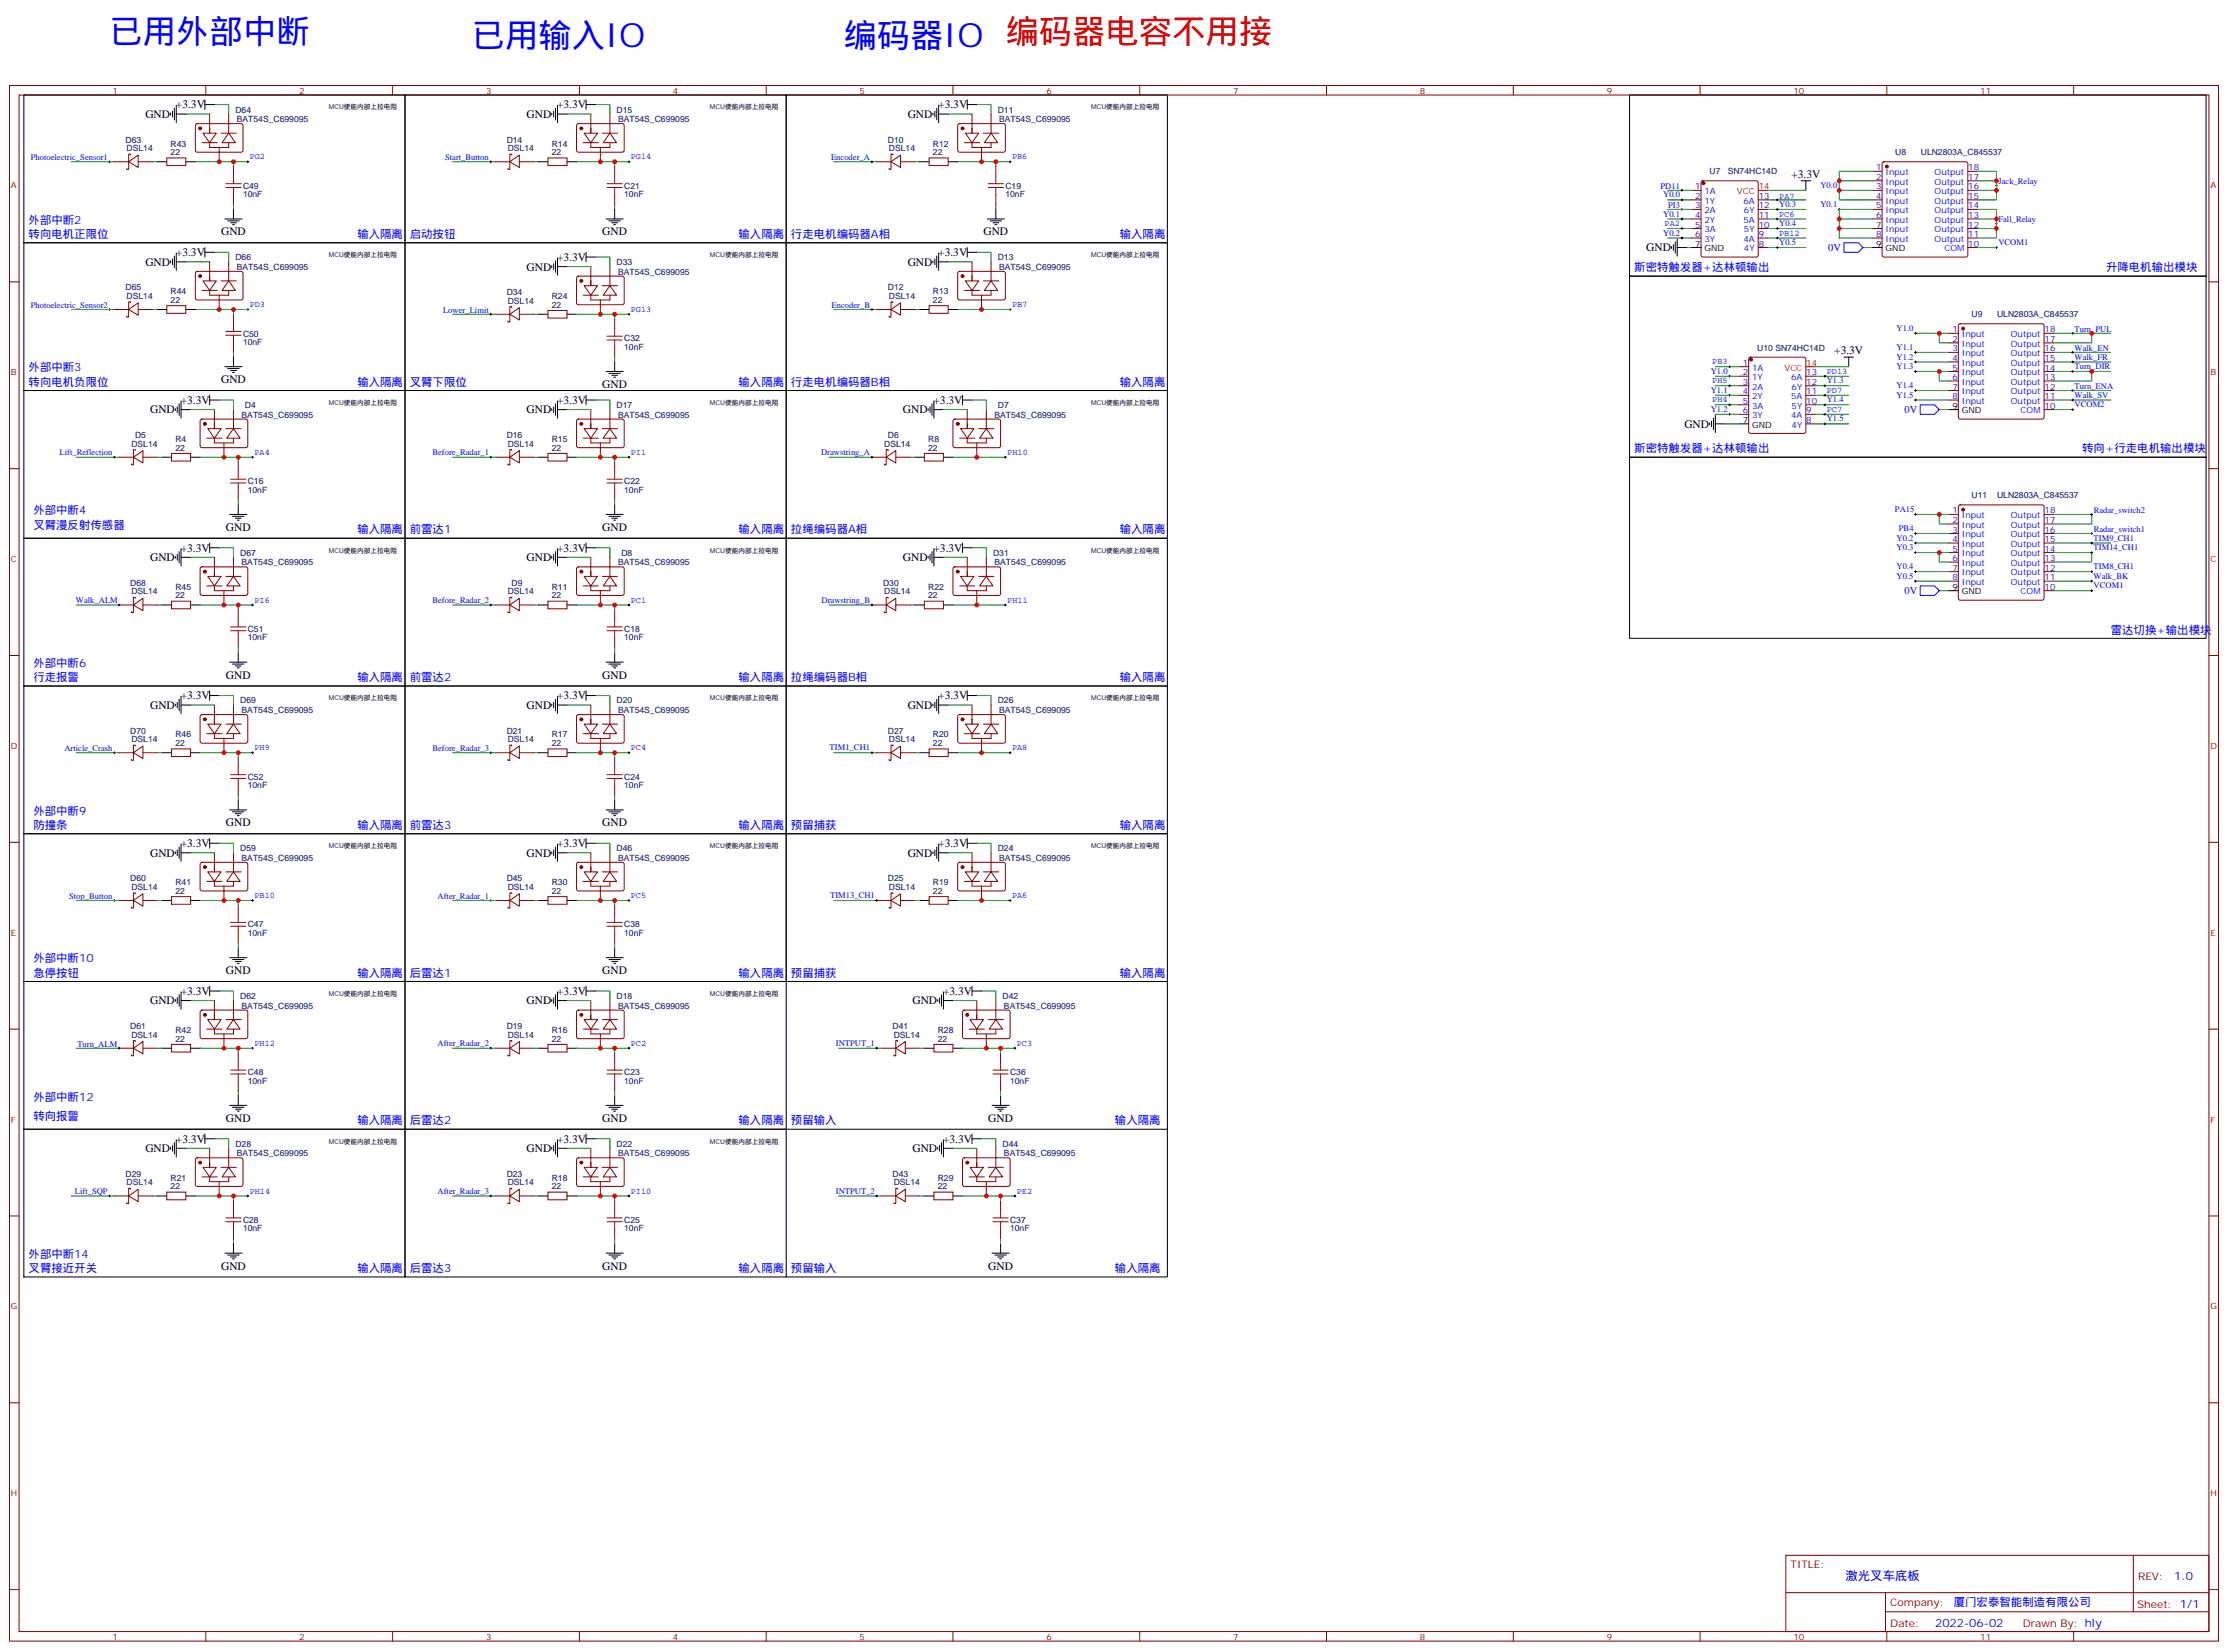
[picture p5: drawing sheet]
<svg xmlns="http://www.w3.org/2000/svg" width="825mm" height="611mm" viewBox="0 0 825 611" stroke-linecap="round" stroke-linejoin="round" font-family="sans-serif">
<defs><g id="words">
<g font-size="12.3" fill="#00f">
<text x="40.6" y="15.8">已用外部中断</text>
<text x="174.6" y="17.5">已用输入IO</text>
<text x="312.2" y="17.5">编码器IO 编码器电容不用接</text>
</g>
<text font-size="4.6" fill="#00f" x="683.2" y="584.7">激光叉车底板</text>
<g font-size="4.2">
<text x="65.1" y="40.1">+3.3V</text>
<text x="206.2" y="40.1">+3.3V</text>
<text x="347.4" y="40.1">+3.3V</text>
<text x="53.8" y="43.7">GND</text>
<text x="194.9" y="43.7">GND</text>
<text x="336" y="43.7">GND</text>
<text x="663.1" y="65.8">+3.3V</text>
<text x="81.9" y="87.1">GND</text>
<text x="223" y="87.1">GND</text>
<text x="364.1" y="87.1">GND</text>
<text x="65.1" y="94.8">+3.3V</text>
<text x="347.4" y="94.8">+3.3V</text>
<text x="609.4" y="93.1">GND</text>
<text x="53.8" y="98.4">GND</text>
<text x="194.9" y="100.1">GND</text>
<text x="206.2" y="96.6">+3.3V</text>
<text x="336" y="98.4">GND</text>
<text x="679" y="131.1">+3.3V</text>
<text x="81.9" y="141.8">GND</text>
<text x="223" y="143.6">GND</text>
<text x="66.9" y="149.5">+3.3V</text>
<text x="206.2" y="149.5">+3.3V</text>
<text x="345.6" y="149.5">+3.3V</text>
<text x="55.6" y="153">GND</text>
<text x="194.9" y="153">GND</text>
<text x="334.3" y="153">GND</text>
<text x="623.5" y="158.3">GND</text>
<text x="83.6" y="196.5">GND</text>
<text x="223" y="196.5">GND</text>
<text x="55.6" y="207.7">GND</text>
<text x="66.9" y="204.2">+3.3V</text>
<text x="194.9" y="207.7">GND</text>
<text x="206.2" y="204.2">+3.3V</text>
<text x="334.3" y="207.7">GND</text>
<text x="345.6" y="204.2">+3.3V</text>
<text x="83.6" y="251.2">GND</text>
<text x="223" y="251.2">GND</text>
<text x="55.6" y="262.4">GND</text>
<text x="66.9" y="258.8">+3.3V</text>
<text x="194.9" y="262.4">GND</text>
<text x="206.2" y="258.8">+3.3V</text>
<text x="336" y="262.4">GND</text>
<text x="347.4" y="258.8">+3.3V</text>
<text x="83.6" y="305.8">GND</text>
<text x="223" y="305.8">GND</text>
<text x="55.6" y="317.1">GND</text>
<text x="66.9" y="313.5">+3.3V</text>
<text x="194.9" y="317.1">GND</text>
<text x="206.2" y="313.5">+3.3V</text>
<text x="336" y="317.1">GND</text>
<text x="347.4" y="313.5">+3.3V</text>
<text x="83.6" y="360.5">GND</text>
<text x="223" y="360.5">GND</text>
<text x="55.6" y="371.8">GND</text>
<text x="66.9" y="368.2">+3.3V</text>
<text x="194.9" y="371.8">GND</text>
<text x="206.2" y="368.2">+3.3V</text>
<text x="337.8" y="371.8">GND</text>
<text x="349.1" y="368.2">+3.3V</text>
<text x="83.6" y="415.2">GND</text>
<text x="223" y="415.2">GND</text>
<text x="365.8" y="415.2">GND</text>
<text x="65.1" y="422.9">+3.3V</text>
<text x="206.2" y="422.9">+3.3V</text>
<text x="349.1" y="422.9">+3.3V</text>
<text x="53.8" y="426.4">GND</text>
<text x="194.9" y="426.4">GND</text>
<text x="337.8" y="426.4">GND</text>
<text x="81.9" y="469.9">GND</text>
<text x="223" y="469.9">GND</text>
<text x="365.8" y="469.9">GND</text>
</g>
<g font-size="4.2" fill="#00f">
<text x="10.6" y="82.8">外部中断2</text>
<text x="10.6" y="88.1">转向电机正限位</text>
<text x="132.3" y="88.1">输入隔离</text>
<text x="151.7" y="88.1">启动按钮</text>
<text x="273.4" y="88.1">输入隔离</text>
<text x="292.8" y="88.1">行走电机编码器A相</text>
<text x="414.5" y="88.1">输入隔离</text>
<text x="605" y="100.4">斯密特触发器+达林顿输出</text>
<text x="779.6" y="100.4">升降电机输出模块</text>
<text x="10.6" y="137.5">外部中断3</text>
<text x="10.6" y="142.8">转向电机负限位</text>
<text x="132.3" y="142.8">输入隔离</text>
<text x="151.7" y="142.8">叉臂下限位</text>
<text x="273.4" y="142.8">输入隔离</text>
<text x="292.8" y="142.8">行走电机编码器B相</text>
<text x="414.5" y="142.8">输入隔离</text>
<text x="605" y="167.5">斯密特触发器+达林顿输出</text>
<text x="770.8" y="167.5">转向+行走电机输出模块</text>
<text x="12.3" y="190.4">外部中断4</text>
<text x="12.3" y="195.7">叉臂漫反射传感器</text>
<text x="132.3" y="197.4">输入隔离</text>
<text x="151.7" y="197.4">前雷达1</text>
<text x="273.4" y="197.4">输入隔离</text>
<text x="292.8" y="197.4">拉绳编码器A相</text>
<text x="414.5" y="197.4">输入隔离</text>
<text x="781.4" y="234.5">雷达切换+输出模块</text>
<text x="12.3" y="246.8">外部中断6</text>
<text x="12.3" y="252.1">行走报警</text>
<text x="132.3" y="252.1">输入隔离</text>
<text x="151.7" y="252.1">前雷达2</text>
<text x="273.4" y="252.1">输入隔离</text>
<text x="292.8" y="252.1">拉绳编码器B相</text>
<text x="414.5" y="252.1">输入隔离</text>
<text x="12.3" y="301.5">外部中断9</text>
<text x="12.3" y="306.8">防撞条</text>
<text x="132.3" y="306.8">输入隔离</text>
<text x="151.7" y="306.8">前雷达3</text>
<text x="273.4" y="306.8">输入隔离</text>
<text x="292.8" y="306.8">预留捕获</text>
<text x="414.5" y="306.8">输入隔离</text>
<text x="12.3" y="356.2">外部中断10</text>
<text x="12.3" y="361.5">急停按钮</text>
<text x="132.3" y="361.5">输入隔离</text>
<text x="151.7" y="361.5">后雷达1</text>
<text x="273.4" y="361.5">输入隔离</text>
<text x="292.8" y="361.5">预留捕获</text>
<text x="414.5" y="361.5">输入隔离</text>
<text x="12.3" y="407.4">外部中断12</text>
<text x="12.3" y="414.4">转向报警</text>
<text x="132.3" y="416.2">输入隔离</text>
<text x="151.7" y="416.2">后雷达2</text>
<text x="273.4" y="416.2">输入隔离</text>
<text x="292.8" y="416.2">预留输入</text>
<text x="412.7" y="416.2">输入隔离</text>
<text x="10.6" y="465.6">外部中断14</text>
<text x="10.6" y="470.9">叉臂接近开关</text>
<text x="132.3" y="470.9">输入隔离</text>
<text x="151.7" y="470.9">后雷达3</text>
<text x="273.4" y="470.9">输入隔离</text>
<text x="292.8" y="470.9">预留输入</text>
<text x="412.7" y="470.9">输入隔离</text>
<text x="804.9" y="584.9">1.0</text>
<text x="723.3" y="594.5">厦门宏泰智能制造有限公司</text>
<text x="716.4" y="602.3">2022-06-02</text>
</g>
<g font-size="3.9" fill="#00f">
<text x="676.8" y="92.9">0V</text>
<text x="705" y="152.8">0V</text>
<text x="705" y="219.9">0V</text>
</g>
<g font-size="3.9" fill="#800">
<text x="662.9" y="580.2">TITLE:</text>
<text x="791.5" y="584.9">REV:</text>
<text x="699.8" y="594.4">Company:</text>
<text x="791.1" y="595">Sheet: 1/1</text>
<text x="699.8" y="602.1">Date:</text>
<text x="748.8" y="602.2">Drawn By: hly</text>
</g>
<g font-size="3.2" fill="#800">
<text x="41.6" y="34.6">1</text>
<text x="110.8" y="34.6">2</text>
<text x="179.9" y="34.6">3</text>
<text x="249.1" y="34.6">4</text>
<text x="318.2" y="34.6">5</text>
<text x="387.3" y="34.6">6</text>
<text x="456.5" y="34.6">7</text>
<text x="525.6" y="34.6">8</text>
<text x="594.8" y="34.6">9</text>
<text x="663.9" y="34.6">10</text>
<text x="733.1" y="34.6">11</text>
<text x="4.1" y="69.7">A</text>
<text x="818.3" y="69.7">A</text>
<text x="4.1" y="138.9">B</text>
<text x="818.3" y="138.9">B</text>
<text x="4.1" y="208">C</text>
<text x="818.3" y="208">C</text>
<text x="4.1" y="277.2">D</text>
<text x="818.3" y="277.2">D</text>
<text x="4.1" y="346.3">E</text>
<text x="818.3" y="346.3">E</text>
<text x="4.1" y="415.5">F</text>
<text x="818.3" y="415.5">F</text>
<text x="4.1" y="484.6">G</text>
<text x="818.3" y="484.6">G</text>
<text x="4.1" y="553.8">H</text>
<text x="818.3" y="553.8">H</text>
<text x="41.6" y="606.8">1</text>
<text x="110.8" y="606.8">2</text>
<text x="179.9" y="606.8">3</text>
<text x="249.1" y="606.8">4</text>
<text x="318.2" y="606.8">5</text>
<text x="387.3" y="606.8">6</text>
<text x="456.5" y="606.8">7</text>
<text x="525.6" y="606.8">8</text>
<text x="594.8" y="606.8">9</text>
<text x="663.9" y="606.8">10</text>
<text x="733.1" y="606.8">11</text>
</g>
<g font-size="3.2" fill="#000080">
<text x="87.2" y="41.6">D64</text>
<text x="228.3" y="41.6">D15</text>
<text x="369.4" y="41.6">D11</text>
<text x="87.7" y="45.2">BAT54S_C699095</text>
<text x="228.8" y="45.2">BAT54S_C699095</text>
<text x="369.9" y="45.2">BAT54S_C699095</text>
<text x="46.5" y="52.8">D63</text>
<text x="187.6" y="52.8">D14</text>
<text x="328.7" y="52.8">D10</text>
<text x="46.9" y="56">DSL14</text>
<text x="63.2" y="57.4">22</text>
<text x="63.2" y="54.2">R43</text>
<text x="188" y="56">DSL14</text>
<text x="204.3" y="57.4">22</text>
<text x="204.3" y="54.2">R14</text>
<text x="329.1" y="56">DSL14</text>
<text x="345.4" y="57.4">22</text>
<text x="345.4" y="54.2">R12</text>
<text x="701.6" y="57.5">U8</text>
<text x="711.1" y="57.4">ULN2803A_C845537</text>
<text x="632.9" y="64.6">U7</text>
<text x="639.6" y="64.6">SN74HC14D</text>
<text x="90" y="69.9">C49</text>
<text x="231.1" y="69.9">C21</text>
<text x="372.2" y="69.9">C19</text>
<text x="90" y="73">10nF</text>
<text x="231.1" y="73">10nF</text>
<text x="372.2" y="73">10nF</text>
<text x="87.2" y="96.3">D66</text>
<text x="87.7" y="99.9">BAT54S_C699095</text>
<text x="228.3" y="98.1">D33</text>
<text x="228.8" y="101.6">BAT54S_C699095</text>
<text x="369.4" y="96.3">D13</text>
<text x="369.9" y="99.9">BAT54S_C699095</text>
<text x="46.5" y="107.5">D65</text>
<text x="328.7" y="107.5">D12</text>
<text x="46.9" y="110.7">DSL14</text>
<text x="63.2" y="112.1">22</text>
<text x="63.2" y="108.9">R44</text>
<text x="187.6" y="109.2">D34</text>
<text x="188" y="112.4">DSL14</text>
<text x="204.3" y="113.8">22</text>
<text x="204.3" y="110.7">R24</text>
<text x="329.1" y="110.7">DSL14</text>
<text x="345.4" y="112.1">22</text>
<text x="345.4" y="108.9">R13</text>
<text x="729.9" y="117.5">U9</text>
<text x="739.3" y="117.4">ULN2803A_C845537</text>
<text x="90" y="124.5">C50</text>
<text x="90" y="127.7">10nF</text>
<text x="231.1" y="129.4">10nF</text>
<text x="231.1" y="126.3">C32</text>
<text x="650.5" y="129.8">U10 SN74HC14D</text>
<text x="89.4" y="154.5">BAT54S_C699095</text>
<text x="90.7" y="151">D4</text>
<text x="228.3" y="151">D17</text>
<text x="228.8" y="154.5">BAT54S_C699095</text>
<text x="368.1" y="154.5">BAT54S_C699095</text>
<text x="369.4" y="151">D7</text>
<text x="48.6" y="165.3">DSL14</text>
<text x="50" y="162.1">D5</text>
<text x="64.9" y="166.8">22</text>
<text x="64.9" y="163.6">R4</text>
<text x="187.6" y="162.1">D16</text>
<text x="188" y="165.3">DSL14</text>
<text x="204.3" y="166.8">22</text>
<text x="204.3" y="163.6">R15</text>
<text x="327.3" y="165.3">DSL14</text>
<text x="328.7" y="162.1">D6</text>
<text x="343.6" y="166.8">22</text>
<text x="343.6" y="163.6">R8</text>
<text x="91.7" y="179.2">C16</text>
<text x="231.1" y="179.2">C22</text>
<text x="91.7" y="182.3">10nF</text>
<text x="231.1" y="182.3">10nF</text>
<text x="729.9" y="184.5">U11</text>
<text x="739.3" y="184.4">ULN2803A_C845537</text>
<text x="88.9" y="205.7">D67</text>
<text x="89.4" y="209.2">BAT54S_C699095</text>
<text x="228.8" y="209.2">BAT54S_C699095</text>
<text x="230" y="205.7">D8</text>
<text x="367.6" y="205.7">D31</text>
<text x="368.1" y="209.2">BAT54S_C699095</text>
<text x="48.2" y="216.8">D68</text>
<text x="48.6" y="220">DSL14</text>
<text x="64.9" y="221.4">22</text>
<text x="64.9" y="218.3">R45</text>
<text x="188" y="220">DSL14</text>
<text x="189.3" y="216.8">D9</text>
<text x="204.3" y="221.4">22</text>
<text x="204.3" y="218.3">R11</text>
<text x="326.9" y="216.8">D30</text>
<text x="327.3" y="220">DSL14</text>
<text x="343.6" y="221.4">22</text>
<text x="343.6" y="218.3">R22</text>
<text x="91.7" y="233.9">C51</text>
<text x="231.1" y="233.9">C18</text>
<text x="91.7" y="237">10nF</text>
<text x="231.1" y="237">10nF</text>
<text x="88.9" y="260.4">D69</text>
<text x="89.4" y="263.9">BAT54S_C699095</text>
<text x="228.3" y="260.4">D20</text>
<text x="228.8" y="263.9">BAT54S_C699095</text>
<text x="369.4" y="260.4">D26</text>
<text x="369.9" y="263.9">BAT54S_C699095</text>
<text x="48.2" y="271.5">D70</text>
<text x="48.6" y="274.7">DSL14</text>
<text x="64.9" y="272.9">R46</text>
<text x="187.6" y="271.5">D21</text>
<text x="188" y="274.7">DSL14</text>
<text x="204.3" y="272.9">R17</text>
<text x="328.7" y="271.5">D27</text>
<text x="329.1" y="274.7">DSL14</text>
<text x="345.4" y="272.9">R20</text>
<text x="64.9" y="276.1">22</text>
<text x="204.3" y="276.1">22</text>
<text x="345.4" y="276.1">22</text>
<text x="91.7" y="291.7">10nF</text>
<text x="91.7" y="288.6">C52</text>
<text x="231.1" y="291.7">10nF</text>
<text x="231.1" y="288.6">C24</text>
<text x="88.9" y="315">D59</text>
<text x="228.3" y="315">D46</text>
<text x="369.4" y="315">D24</text>
<text x="89.4" y="318.6">BAT54S_C699095</text>
<text x="228.8" y="318.6">BAT54S_C699095</text>
<text x="369.9" y="318.6">BAT54S_C699095</text>
<text x="48.2" y="326.2">D60</text>
<text x="48.6" y="329.4">DSL14</text>
<text x="64.9" y="327.6">R41</text>
<text x="187.6" y="326.2">D45</text>
<text x="188" y="329.4">DSL14</text>
<text x="204.3" y="327.6">R30</text>
<text x="328.7" y="326.2">D25</text>
<text x="329.1" y="329.4">DSL14</text>
<text x="345.4" y="327.6">R19</text>
<text x="64.9" y="330.8">22</text>
<text x="204.3" y="330.8">22</text>
<text x="345.4" y="330.8">22</text>
<text x="91.7" y="346.4">10nF</text>
<text x="91.7" y="343.3">C47</text>
<text x="231.1" y="346.4">10nF</text>
<text x="231.1" y="343.3">C38</text>
<text x="88.9" y="369.7">D62</text>
<text x="228.3" y="369.7">D18</text>
<text x="371.1" y="369.7">D42</text>
<text x="89.4" y="373.3">BAT54S_C699095</text>
<text x="228.8" y="373.3">BAT54S_C699095</text>
<text x="371.7" y="373.3">BAT54S_C699095</text>
<text x="48.2" y="380.9">D61</text>
<text x="64.9" y="382.3">R42</text>
<text x="187.6" y="380.9">D19</text>
<text x="204.3" y="382.3">R16</text>
<text x="330.5" y="380.9">D41</text>
<text x="347.1" y="382.3">R28</text>
<text x="48.6" y="384.1">DSL14</text>
<text x="64.9" y="385.5">22</text>
<text x="188" y="384.1">DSL14</text>
<text x="204.3" y="385.5">22</text>
<text x="330.8" y="384.1">DSL14</text>
<text x="347.1" y="385.5">22</text>
<text x="91.7" y="401.1">10nF</text>
<text x="91.7" y="398">C48</text>
<text x="231.1" y="401.1">10nF</text>
<text x="231.1" y="398">C23</text>
<text x="373.9" y="401.1">10nF</text>
<text x="373.9" y="398">C36</text>
<text x="87.2" y="424.4">D28</text>
<text x="228.3" y="424.4">D22</text>
<text x="371.1" y="424.4">D44</text>
<text x="87.7" y="427.9">BAT54S_C699095</text>
<text x="228.8" y="427.9">BAT54S_C699095</text>
<text x="371.7" y="427.9">BAT54S_C699095</text>
<text x="46.5" y="435.5">D29</text>
<text x="63.2" y="437">R21</text>
<text x="187.6" y="435.5">D23</text>
<text x="204.3" y="437">R18</text>
<text x="330.5" y="435.5">D43</text>
<text x="347.1" y="437">R29</text>
<text x="46.9" y="438.7">DSL14</text>
<text x="63.2" y="440.2">22</text>
<text x="188" y="438.7">DSL14</text>
<text x="204.3" y="440.2">22</text>
<text x="330.8" y="438.7">DSL14</text>
<text x="347.1" y="440.2">22</text>
<text x="90" y="455.8">10nF</text>
<text x="90" y="452.6">C28</text>
<text x="231.1" y="455.8">10nF</text>
<text x="231.1" y="452.6">C25</text>
<text x="373.9" y="455.8">10nF</text>
<text x="373.9" y="452.6">C37</text>
</g>
<g font-size="3.2" fill="#00f">
<text x="11.4" y="59.2">Photoelectric_Sensor1</text>
<text x="92.4" y="59">PG2</text>
<text x="164.8" y="59.2">Start_Button</text>
<text x="233.5" y="59">PG14</text>
<text x="307.6" y="59.2">Encoder_A</text>
<text x="374.6" y="59">PB6</text>
<text x="694.5" y="63">1</text>
<text x="698" y="64.8">Input</text>
<text x="716.2" y="64.8">Output</text>
<text x="728.7" y="63">18</text>
<text x="614.7" y="69.8">PD11</text>
<text x="627.5" y="70.1">1</text>
<text x="631" y="71.9">1A</text>
<text x="673.9" y="69.6">Y0.0</text>
<text x="694.5" y="66.6">2</text>
<text x="694.5" y="70.1">3</text>
<text x="698" y="68.3">Input</text>
<text x="698" y="71.9">Input</text>
<text x="716.2" y="71.9">Output</text>
<text x="716.2" y="68.3">Output</text>
<text x="728.7" y="70.1">16</text>
<text x="728.7" y="66.6">17</text>
<text x="739.8" y="68">Jack_Relay</text>
<text x="615.7" y="73.1">Y0.0</text>
<text x="617.5" y="76.9">PI3</text>
<text x="627.5" y="73.6">2</text>
<text x="627.5" y="77.2">3</text>
<text x="631" y="75.4">1Y</text>
<text x="645.4" y="75.4">6A</text>
<text x="651.1" y="77.2">12</text>
<text x="651.1" y="73.6">13</text>
<text x="658.6" y="76.6">Y0.3</text>
<text x="658.7" y="73.8">PA7</text>
<text x="673.9" y="76.6">Y0.1</text>
<text x="694.5" y="73.6">4</text>
<text x="694.5" y="77.2">5</text>
<text x="698" y="75.4">Input</text>
<text x="716.2" y="75.4">Output</text>
<text x="728.7" y="77.2">14</text>
<text x="728.7" y="73.6">15</text>
<text x="615.7" y="80.2">Y0.1</text>
<text x="616.2" y="83.7">PA2</text>
<text x="627.5" y="80.7">4</text>
<text x="631" y="78.9">2A</text>
<text x="631" y="82.4">2Y</text>
<text x="645.4" y="82.4">5A</text>
<text x="645.6" y="78.9">6Y</text>
<text x="651.1" y="80.7">11</text>
<text x="658.6" y="83.7">Y0.4</text>
<text x="658.6" y="80.2">PC6</text>
<text x="694.5" y="80.7">6</text>
<text x="698" y="78.9">Input</text>
<text x="698" y="82.4">Input</text>
<text x="716.2" y="82.4">Output</text>
<text x="716.2" y="78.9">Output</text>
<text x="728.7" y="80.7">13</text>
<text x="739.8" y="82.2">Fall_Relay</text>
<text x="615.7" y="87.2">Y0.2</text>
<text x="627.5" y="84.2">5</text>
<text x="627.5" y="87.7">6</text>
<text x="631" y="86">3A</text>
<text x="631" y="89.5">3Y</text>
<text x="645.4" y="89.5">4A</text>
<text x="645.6" y="86">5Y</text>
<text x="651.1" y="87.7">9</text>
<text x="651.1" y="84.2">10</text>
<text x="658.6" y="87.2">PB12</text>
<text x="694.5" y="84.2">7</text>
<text x="694.5" y="87.7">8</text>
<text x="698" y="86">Input</text>
<text x="698" y="89.5">Input</text>
<text x="716.2" y="89.5">Output</text>
<text x="716.2" y="86">Output</text>
<text x="728.7" y="87.7">11</text>
<text x="728.7" y="84.2">12</text>
<text x="645.6" y="93">4Y</text>
<text x="651.1" y="91.3">8</text>
<text x="658.6" y="90.7">Y0.5</text>
<text x="719.8" y="93">COM</text>
<text x="728.7" y="91.3">10</text>
<text x="739.8" y="90.7">VCOM1</text>
<text x="11.4" y="113.9">Photoelectric_Sensor2</text>
<text x="92.4" y="113.7">PD3</text>
<text x="307.8" y="113.9">Encoder_B</text>
<text x="374.6" y="113.7">PB7</text>
<text x="164" y="115.7">Lower_Limit</text>
<text x="233.5" y="115.4">PG13</text>
<text x="702.1" y="122.5">Y1.0</text>
<text x="722.8" y="123">1</text>
<text x="726.3" y="124.8">Input</text>
<text x="744.4" y="124.8">Output</text>
<text x="756.9" y="123">18</text>
<text x="768" y="122.7">Turn_PUL</text>
<text x="702.1" y="129.5">Y1.1</text>
<text x="722.8" y="126.5">2</text>
<text x="722.8" y="130.1">3</text>
<text x="726.3" y="128.3">Input</text>
<text x="726.3" y="131.8">Input</text>
<text x="744.4" y="131.8">Output</text>
<text x="744.4" y="128.3">Output</text>
<text x="756.9" y="130.1">16</text>
<text x="756.9" y="126.5">17</text>
<text x="768" y="129.8">Walk_EN</text>
<text x="633.9" y="134.8">PB3</text>
<text x="645.2" y="135.4">1</text>
<text x="648.7" y="137.1">1A</text>
<text x="702.1" y="133.1">Y1.2</text>
<text x="702.1" y="136.6">Y1.3</text>
<text x="722.8" y="133.6">4</text>
<text x="722.8" y="137.1">5</text>
<text x="726.3" y="135.4">Input</text>
<text x="744.4" y="135.4">Output</text>
<text x="756.9" y="137.1">14</text>
<text x="756.9" y="133.6">15</text>
<text x="768" y="136.6">Turn_DIR</text>
<text x="768" y="133.3">Walk_FR</text>
<text x="633.3" y="138.4">Y1.0</text>
<text x="633.9" y="141.9">PH5</text>
<text x="645.2" y="138.9">2</text>
<text x="645.2" y="142.4">3</text>
<text x="648.7" y="140.7">1Y</text>
<text x="663" y="140.7">6A</text>
<text x="668.7" y="142.4">12</text>
<text x="668.7" y="138.9">13</text>
<text x="676.3" y="141.9">Y1.3</text>
<text x="676.3" y="138.4">PD13</text>
<text x="702.1" y="143.7">Y1.4</text>
<text x="722.8" y="140.7">6</text>
<text x="726.3" y="138.9">Input</text>
<text x="726.3" y="142.4">Input</text>
<text x="744.4" y="142.4">Output</text>
<text x="744.4" y="138.9">Output</text>
<text x="756.9" y="140.7">13</text>
<text x="768" y="143.9">Turn_ENA</text>
<text x="633.3" y="145.4">Y1.1</text>
<text x="633.9" y="148.9">PH4</text>
<text x="645.2" y="145.9">4</text>
<text x="645.2" y="149.5">5</text>
<text x="648.7" y="144.2">2A</text>
<text x="648.7" y="147.7">2Y</text>
<text x="663" y="147.7">5A</text>
<text x="663.2" y="144.2">6Y</text>
<text x="668.7" y="149.5">10</text>
<text x="668.7" y="145.9">11</text>
<text x="676.3" y="148.9">Y1.4</text>
<text x="676.3" y="145.4">PD7</text>
<text x="702.1" y="147.2">Y1.5</text>
<text x="722.8" y="144.2">7</text>
<text x="722.8" y="147.7">8</text>
<text x="726.3" y="145.9">Input</text>
<text x="726.3" y="149.5">Input</text>
<text x="744.4" y="149.5">Output</text>
<text x="744.4" y="145.9">Output</text>
<text x="756.9" y="147.7">11</text>
<text x="756.9" y="144.2">12</text>
<text x="768" y="147.4">Walk_SV</text>
<text x="633.3" y="152.5">Y1.2</text>
<text x="645.2" y="153">6</text>
<text x="648.7" y="151.2">3A</text>
<text x="648.7" y="154.8">3Y</text>
<text x="663" y="154.8">4A</text>
<text x="663.2" y="151.2">5Y</text>
<text x="668.7" y="153">9</text>
<text x="676.3" y="156">Y1.5</text>
<text x="676.3" y="152.5">PC7</text>
<text x="748" y="153">COM</text>
<text x="756.9" y="151.2">10</text>
<text x="768" y="150.7">VCOM2</text>
<text x="663.2" y="158.3">4Y</text>
<text x="668.7" y="156.5">8</text>
<text x="22.1" y="168.6">Lift_Reflection</text>
<text x="94.2" y="168.3">PA4</text>
<text x="160.1" y="168.6">Before_Radar_1</text>
<text x="233.5" y="168.3">PI1</text>
<text x="303.9" y="168.6">Drawstring_A</text>
<text x="372.9" y="168.3">PH10</text>
<text x="701.5" y="189.5">PA15</text>
<text x="722.8" y="190">1</text>
<text x="726.3" y="191.8">Input</text>
<text x="744.4" y="191.8">Output</text>
<text x="756.9" y="190">18</text>
<text x="775.1" y="189.7">Radar_switch2</text>
<text x="702.9" y="196.6">PB4</text>
<text x="722.8" y="193.6">2</text>
<text x="722.8" y="197.1">3</text>
<text x="726.3" y="195.3">Input</text>
<text x="744.4" y="195.3">Output</text>
<text x="756.9" y="197.1">16</text>
<text x="756.9" y="193.6">17</text>
<text x="775.1" y="196.8">Radar_switch1</text>
<text x="702.1" y="200.1">Y0.2</text>
<text x="702.1" y="203.6">Y0.3</text>
<text x="722.8" y="200.6">4</text>
<text x="726.3" y="198.9">Input</text>
<text x="726.3" y="202.4">Input</text>
<text x="744.4" y="202.4">Output</text>
<text x="744.4" y="198.9">Output</text>
<text x="756.9" y="200.6">15</text>
<text x="775.1" y="203.6">TIM14_CH1</text>
<text x="775.1" y="200.1">TIM9_CH1</text>
<text x="722.8" y="204.2">5</text>
<text x="722.8" y="207.7">6</text>
<text x="726.3" y="205.9">Input</text>
<text x="726.3" y="209.4">Input</text>
<text x="744.4" y="209.4">Output</text>
<text x="744.4" y="205.9">Output</text>
<text x="756.9" y="207.7">13</text>
<text x="756.9" y="204.2">14</text>
<text x="702.1" y="210.7">Y0.4</text>
<text x="702.1" y="214.2">Y0.5</text>
<text x="722.8" y="211.2">7</text>
<text x="722.8" y="214.7">8</text>
<text x="726.3" y="213">Input</text>
<text x="744.4" y="213">Output</text>
<text x="756.9" y="214.7">11</text>
<text x="756.9" y="211.2">12</text>
<text x="775.1" y="210.7">TIM8_CH1</text>
<text x="775.1" y="214.2">Walk_BK</text>
<text x="726.3" y="216.5">Input</text>
<text x="744.4" y="216.5">Output</text>
<text x="748" y="220">COM</text>
<text x="756.9" y="218.3">10</text>
<text x="775.1" y="217.7">VCOM1</text>
<text x="28.1" y="223.3">Walk_ALM</text>
<text x="94.2" y="223">PI6</text>
<text x="160.1" y="223.3">Before_Radar_2</text>
<text x="233.5" y="223">PC1</text>
<text x="304.1" y="223.3">Drawstring_B</text>
<text x="372.9" y="223">PH11</text>
<text x="23.9" y="277.9">Article_Crash</text>
<text x="94.2" y="277.7">PH9</text>
<text x="160.1" y="277.9">Before_Radar_3</text>
<text x="233.5" y="277.7">PC4</text>
<text x="307.1" y="277.7">TIM1_CH1</text>
<text x="374.6" y="277.7">PA8</text>
<text x="25.6" y="332.6">Stop_Button</text>
<text x="94.2" y="332.4">PB10</text>
<text x="162" y="332.6">After_Radar_1</text>
<text x="233.5" y="332.4">PC5</text>
<text x="307.3" y="332.4">TIM13_CH1</text>
<text x="374.6" y="332.4">PA6</text>
<text x="28.6" y="387.5">Turn_ALM</text>
<text x="94.2" y="387.1">PH12</text>
<text x="162" y="387.3">After_Radar_2</text>
<text x="233.5" y="387.1">PC2</text>
<text x="309.4" y="387.1">INTPUT_1</text>
<text x="376.4" y="387.1">PC3</text>
<text x="27.7" y="442">Lift_SQP</text>
<text x="92.4" y="441.7">PH14</text>
<text x="162" y="442">After_Radar_3</text>
<text x="233.5" y="441.7">PI10</text>
<text x="309.4" y="441.7">INTPUT_2</text>
<text x="376.4" y="441.7">PE2</text>
</g>
<g font-size="3.2" fill="#f00">
<text x="643" y="71.9">VCC</text>
<text x="651.1" y="70.1">14</text>
<text x="660.6" y="137.1">VCC</text>
<text x="668.7" y="135.4">14</text>
</g>
<g font-size="3.2">
<text x="627.5" y="91.3">7</text>
<text x="631" y="93">GND</text>
<text x="694.5" y="91.3">9</text>
<text x="698" y="93">GND</text>
<text x="722.8" y="151.2">9</text>
<text x="726.3" y="153">GND</text>
<text x="645.2" y="156.5">7</text>
<text x="648.7" y="158.3">GND</text>
<text x="722.8" y="218.3">9</text>
<text x="726.3" y="220">GND</text>
</g>
<g font-size="2.5">
<text x="121.7" y="40.5">MCU使能内部上拉电阻</text>
<text x="262.8" y="40.5">MCU使能内部上拉电阻</text>
<text x="403.9" y="40.5">MCU使能内部上拉电阻</text>
<text x="121.7" y="95.1">MCU使能内部上拉电阻</text>
<text x="262.8" y="95.1">MCU使能内部上拉电阻</text>
<text x="403.9" y="95.1">MCU使能内部上拉电阻</text>
<text x="121.7" y="149.8">MCU使能内部上拉电阻</text>
<text x="262.8" y="149.8">MCU使能内部上拉电阻</text>
<text x="403.9" y="149.8">MCU使能内部上拉电阻</text>
<text x="121.7" y="204.5">MCU使能内部上拉电阻</text>
<text x="262.8" y="204.5">MCU使能内部上拉电阻</text>
<text x="403.9" y="204.5">MCU使能内部上拉电阻</text>
<text x="121.7" y="259.2">MCU使能内部上拉电阻</text>
<text x="262.8" y="259.2">MCU使能内部上拉电阻</text>
<text x="403.9" y="259.2">MCU使能内部上拉电阻</text>
<text x="121.7" y="313.9">MCU使能内部上拉电阻</text>
<text x="262.8" y="313.9">MCU使能内部上拉电阻</text>
<text x="403.9" y="313.9">MCU使能内部上拉电阻</text>
<text x="121.7" y="368.5">MCU使能内部上拉电阻</text>
<text x="262.8" y="368.5">MCU使能内部上拉电阻</text>
<text x="121.7" y="423.2">MCU使能内部上拉电阻</text>
<text x="262.8" y="423.2">MCU使能内部上拉电阻</text>
</g>
</g></defs>
<g fill="none" stroke="#008700" stroke-width=".37">
<path d="M79.4 38.7h5.3v3.5M220.5 38.7h5.3v3.5M361.6 38.7h5.3v3.5M26.5 59.9h15.8M56.4 59.9h1.8M68.8 42.2h8.8M72.3 59.9h14.1v1.7M86.4 59.9h5.3M167.6 59.9h15.8M197.6 59.9h1.7M209.9 42.2h8.8M213.4 59.9h14.1v1.7"/>
<path d="M227.5 59.9h5.3M308.7 59.9h15.9M338.7 59.9h1.7M351 42.2h8.8M354.5 59.9h14.2v1.7M368.7 59.9h5.2M86.4 75.7v1.8M227.5 75.7v1.8M368.7 75.7v1.8M617.4 70.4h8.8M617.4 74h8.8M617.4 77.5h8.8"/>
<path d="M654.4 70.4h14.1M654.4 74h14.1M654.4 77.5h14.1M680.9 66.9v3.5M693.2 63.4h-12.3v3.5h12.3M693.2 70.4h-12.3v3.6h12.3M693.2 77.5h-12.3v3.5M732 77.5h7.1v3.5h-7.1M732 63.4h7.1v3.5h-7.1M732 70.4h7.1M739.1 66.9v7.1h-7.1M68.8 96.9h8.8"/>
<path d="M79.4 93.4h5.3v3.5M209.9 98.7h8.8M220.5 95.1h5.3v3.6M351 96.9h8.8M361.6 93.4h5.3v3.5M617.4 81h8.8M617.4 88.1h8.8M617.4 84.6h8.8M624.4 91.6h1.8M654.4 91.6h14.1M654.4 81h14.1M654.4 88.1h14.1"/>
<path d="M654.4 84.6h14.1M689.7 91.6h3.5M693.2 84.6h-12.3v3.5h12.3M693.2 81h-12.3v3.6M732 84.6h7.1v3.5h-7.1M732 91.6h7.1M739.1 81v3.6M26.5 114.5h15.8M56.4 114.5h1.8M72.3 114.5h14.1v1.8M86.4 114.5h5.3M167.6 116.3h15.8"/>
<path d="M197.6 116.3h1.7M213.4 116.3h14.1v1.8M227.5 116.3h5.3M308.7 114.5h15.9M338.7 114.5h1.7M354.5 114.5h19.4M86.4 130.4v1.8M227.5 132.2v1.7M635 139.2h8.8M635 135.7h8.8M672 139.2h12.4M672 135.7h12.4"/>
<path d="M709.1 123.4h12.3M709.1 137.5h12.3M709.1 133.9h12.3M709.1 130.4h12.3M717.9 123.4v3.5h3.5M717.9 137.5v3.5h3.5M760.2 130.4h21.2M760.2 133.9h21.2M760.2 123.4h21.2M760.2 137.5h21.2M774.3 123.4v3.5h-14.1M774.3 137.5v3.5h-14.1"/>
<path d="M70.6 151.6h8.8M81.1 148.1h5.3v3.5M209.9 151.6h8.8M220.5 148.1h5.3v3.5M349.2 151.6h8.9M359.8 148.1h5.3v3.5M635 149.8h8.8M635 142.8h8.8M635 153.4h8.8M635 146.3h8.8M638.5 156.9h5.3M672 156.9h12.4"/>
<path d="M672 149.8h12.4M672 142.8h12.4M672 153.4h12.4M672 146.3h12.4M709.1 144.5h12.3M709.1 148.1h12.3M717.9 151.6h3.5M760.2 148.1h21.2M760.2 144.5h21.2M760.2 151.6h7.1M28.2 169.2h15.9M58.2 169.2h1.8"/>
<path d="M74.1 169.2h14.1v1.8M88.2 169.2h5.3M167.6 169.2h15.8M197.6 169.2h1.7M213.4 169.2h14.1v1.8M227.5 169.2h5.3M306.9 169.2h15.9M336.9 169.2h1.8M352.8 169.2h19.4M88.2 185.1v1.8M227.5 185.1v1.8M709.1 190.4h12.3"/>
<path d="M709.1 197.4h12.3M717.9 190.4v3.5h3.5M760.2 190.4h14.1v3.5h-14.1M760.2 197.4h14.1M70.6 206.3h8.8M81.1 202.7h5.3v3.6M209.9 206.3h8.8M220.5 202.7h5.3v3.6M349.2 206.3h8.9M359.8 202.7h5.3v3.6M709.1 215.1h12.3M709.1 211.6h12.3"/>
<path d="M709.1 204.5h12.3M709.1 201h12.3M717.9 204.5v3.5h3.5M717.9 218.6h3.5M760.2 204.5h14.1v3.5h-14.1M760.2 215.1h14.1M760.2 211.6h14.1M760.2 218.6h14.1M760.2 201h21.2M28.2 223.9h15.9M58.2 223.9h1.8M74.1 223.9h14.1v1.8"/>
<path d="M88.2 239.8v1.7M88.2 223.9h5.3M167.6 223.9h15.8M197.6 223.9h1.7M213.4 223.9h14.1v1.8M227.5 223.9h5.3M227.5 239.8v1.7M306.9 223.9h15.9M336.9 223.9h1.8M352.8 223.9h19.4M81.1 257.4h5.3v3.5M220.5 257.4h5.3v3.5"/>
<path d="M361.6 257.4h5.3v3.5M28.2 278.6h15.9M58.2 278.6h1.8M70.6 260.9h8.8M74.1 278.6h14.1v1.8M88.2 278.6h5.3M167.6 278.6h15.8M197.6 278.6h1.7M209.9 260.9h8.8M213.4 278.6h14.1v1.8M227.5 278.6h5.3M308.7 278.6h15.9"/>
<path d="M338.7 278.6h1.7M351 260.9h8.8M354.5 278.6h19.4M88.2 294.5v1.7M227.5 294.5v1.7M70.6 315.6h8.8M81.1 312.1h5.3v3.5M209.9 315.6h8.8M220.5 312.1h5.3v3.5M351 315.6h8.8M361.6 312.1h5.3v3.5M28.2 333.3h15.9"/>
<path d="M58.2 333.3h1.8M74.1 333.3h14.1v1.7M88.2 333.3h5.3M167.6 333.3h15.8M197.6 333.3h1.7M213.4 333.3h14.1v1.7M227.5 333.3h5.3M308.7 333.3h15.9M338.7 333.3h1.7M354.5 333.3h19.4M88.2 349.1v1.8M227.5 349.1v1.8"/>
<path d="M70.6 370.3h8.8M81.1 366.8h5.3v3.5M209.9 370.3h8.8M220.5 366.8h5.3v3.5M352.8 370.3h8.8M363.4 366.8h5.3v3.5M28.2 387.9h15.9M58.2 387.9h1.8M74.1 387.9h14.1v1.8M88.2 387.9h5.3M167.6 387.9h15.8M197.6 387.9h1.7"/>
<path d="M213.4 387.9h14.1v1.8M227.5 387.9h5.3M310.4 387.9h15.9M340.4 387.9h1.8M356.3 387.9h14.1v1.8M370.4 387.9h5.3M88.2 403.8v1.8M227.5 403.8v1.8M370.4 403.8v1.8M68.8 425h8.8M79.4 421.5h5.3v3.5M209.9 425h8.8"/>
<path d="M220.5 421.5h5.3v3.5M352.8 425h8.8M363.4 421.5h5.3v3.5M26.5 442.6h15.8M56.4 442.6h1.8M72.3 442.6h14.1v1.8M86.4 458.5v1.8M86.4 442.6h5.3M167.6 442.6h15.8M197.6 442.6h1.7M213.4 442.6h14.1v1.8M227.5 442.6h5.3"/>
<path d="M227.5 458.5v1.8M310.4 442.6h15.9M340.4 442.6h1.8M356.3 442.6h14.1v1.8M370.4 442.6h5.3M370.4 458.5v1.8"/>
</g>
<g fill="none" stroke="#000" stroke-width=".37">
<path d="M8.8 35.2h141.1v54.7h-141.1zM65.3 39.1v6.3M75.8 38.7h3.6M75.8 36.9v3.6M149.9 35.2h141.1v54.7h-141.1zM206.4 39.1v6.3M217 38.7h3.5M217 36.9v3.6M291 35.2h141.2v54.7h-141.2zM347.5 39.1v6.3M358.1 38.7h3.5M358.1 36.9v3.6"/>
<path d="M603.2 35.2h213.5v67h-213.5zM40.2 59.9h.7M40.6 59.5v.7M58.2 59.9h3.5M63.1 41.9v.7M63.9 41.2v2.1M64.6 40.1v4.2M65.3 42.2h3.5M68.8 59.9h3.5M91.4 59.9h.7M91.7 59.5v.7M181.3 59.9h.7"/>
<path d="M181.7 59.5v.7M199.3 59.9h3.5M204.3 41.9v.7M205 41.2v2.1M205.7 40.1v4.2M206.4 42.2h3.5M209.9 59.9h3.5M232.5 59.9h.7M232.8 59.5v.7M322.4 59.9h.7M322.8 59.5v.7M340.4 59.9h3.6"/>
<path d="M345.4 41.9v.7M346.1 41.2v2.1M346.8 40.1v4.2M347.5 42.2h3.5M351 59.9h3.5M373.6 59.9h.7M373.9 59.5v.7M86.4 77.5v3.5M227.5 77.5v3.5M368.7 77.5v3.5M622.3 77.5h.7M622.3 74h.7"/>
<path d="M622.3 70.4h.7M622.7 70.1v.7M622.7 73.6v.7M622.7 77.2v.7M657.6 77.5h.7M657.6 74h.7M657.9 73.6v.7M657.9 77.2v.7M666.7 66.9h3.6M668.5 66.9v3.5M680.5 77.5h.7M680.5 70.4h.7"/>
<path d="M680.9 70.1v.7M680.9 77.2v.7M738.7 68.7h.7M739.1 68.3v.7M8.8 89.9h141.1v54.6h-141.1zM63.1 96.6v.7M63.9 95.8v2.2M64.6 94.8v4.2M65.3 96.9h3.5M65.3 93.7v6.4M75.8 93.4h3.6M75.8 91.6v3.5"/>
<path d="M83.3 81h6.3M84.3 81.7h4.2M85.4 82.4h2.1M86.1 83.1h.7M149.9 89.9h141.1v54.6h-141.1zM204.3 98.3v.7M205 97.6v2.1M205.7 96.6v4.2M206.4 95.5v6.3M206.4 98.7h3.5M217 93.4v3.5M217 95.1h3.5"/>
<path d="M224.4 81h6.3M225.4 81.7h4.3M226.5 82.4h2.1M227.2 83.1h.7M291 89.9h141.2v54.6h-141.2zM345.4 96.6v.7M346.1 95.8v2.2M346.8 94.8v4.2M347.5 93.7v6.4M347.5 96.9h3.5M358.1 91.6v3.5M358.1 93.4h3.5"/>
<path d="M365.5 81h6.3M366.5 81.7h4.3M367.6 82.4h2.1M368.3 83.1h.7M618.8 91.3v.7M619.5 90.6v2.1M620.2 89.5v4.2M620.9 91.6h3.5M620.9 88.4v6.4M622.3 81h.7M622.3 88.1h.7M622.3 84.6h.7"/>
<path d="M622.7 80.7v.7M622.7 84.2v.7M622.7 87.7v.7M626.2 91.6h3.5M657.6 81h.7M657.6 91.6h.7M657.6 88.1h.7M657.6 84.6h.7M657.9 80.7v.7M657.9 84.2v.7M657.9 87.7v.7M657.9 91.3v.7"/>
<path d="M693.2 91.6h3.5M738.7 82.8h.7M738.7 91.6h.7M739.1 82.4v.7M739.1 91.3v.7M40.2 114.5h.7M40.6 114.2v.7M58.2 114.5h3.5M68.8 114.5h3.5M91.4 114.5h.7M91.7 114.2v.7M181.3 116.3h.7"/>
<path d="M181.7 116v.7M199.3 116.3h3.5M209.9 116.3h3.5M232.5 116.3h.7M232.8 116v.7M322.4 114.5h.7M322.8 114.2v.7M340.4 114.5h3.6M351 114.5h3.5M373.6 114.5h.7M373.9 114.2v.7M603.2 102.2h213.5v67h-213.5z"/>
<path d="M83.3 135.7h6.3M84.3 136.4h4.2M85.4 137.1h2.1M86.1 137.8h.7M86.4 132.2v3.5M224.4 137.5h6.3M225.4 138.2h4.3M226.5 138.9h2.1M227.2 139.6h.7M227.5 133.9v3.6M639.9 135.7h.7M639.9 139.2h.7"/>
<path d="M640.3 135.4v.7M640.3 138.9v.7M675.2 139.2h.7M675.6 138.9v.7M682.6 132.2h3.6M684.4 132.2v3.5M708.7 123.4h.7M708.7 130.4h.7M708.7 133.9h.7M708.7 137.5h.7M709.1 123v.7M709.1 130.1v.7"/>
<path d="M709.1 133.6v.7M709.1 137.1v.7M766.9 123.4h.7M766.9 130.4h.7M766.9 133.9h.7M766.9 137.5h.7M767.3 123v.7M767.3 130.1v.7M767.3 133.6v.7M767.3 137.1v.7M8.8 144.5h141.1v54.7h-141.1zM64.9 151.2v.7"/>
<path d="M65.6 150.5v2.1M66.3 149.5v4.2M67 151.6h3.6M67 148.4v6.4M77.6 146.3v3.5M77.6 148.1h3.5M149.9 144.5h141.1v54.7h-141.1zM204.3 151.2v.7M205 150.5v2.1M205.7 149.5v4.2M206.4 151.6h3.5M206.4 148.4v6.4"/>
<path d="M217 148.1h3.5M217 146.3v3.5M291 144.5h141.2v54.7h-141.2zM343.6 151.2v.7M344.3 150.5v2.1M345 149.5v4.2M345.7 151.6h3.5M345.7 148.4v6.4M356.3 148.1h3.5M356.3 146.3v3.5M632.9 156.5v.7M633.6 155.8v2.1"/>
<path d="M634.3 154.8v4.2M635 156.9h3.5M635 153.7v6.4M639.9 142.8h.7M639.9 149.8h.7M639.9 153.4h.7M639.9 146.3h.7M640.3 142.4v.7M640.3 145.9v.7M640.3 149.5v.7M640.3 153v.7M643.8 156.9h3.5"/>
<path d="M675.2 142.8h.7M675.2 156.9h.7M675.2 149.8h.7M675.2 153.4h.7M675.2 146.3h.7M675.6 142.4v.7M675.6 145.9v.7M675.6 149.5v.7M675.6 153v.7M675.6 156.5v.7M708.7 144.5h.7M708.7 148.1h.7"/>
<path d="M709.1 144.2v.7M709.1 147.7v.7M721.4 151.6h3.6M766.9 151.6h.7M766.9 144.5h.7M766.9 148.1h.7M767.3 144.2v.7M767.3 147.7v.7M767.3 151.2v.7M42 169.2h.7M42.3 168.9v.7M60 169.2h3.5"/>
<path d="M70.6 169.2h3.5M93.1 169.2h.7M93.5 168.9v.7M181.3 169.2h.7M181.7 168.9v.7M199.3 169.2h3.5M209.9 169.2h3.5M232.5 169.2h.7M232.8 168.9v.7M322.4 169.2h.7M322.8 168.9v.7M338.7 169.2h3.5"/>
<path d="M349.2 169.2h3.6M371.8 169.2h.7M372.2 168.9v.7M603.2 169.2h213.5v67.1h-213.5zM8.8 199.2h141.1v54.7h-141.1zM85 190.4h6.4M86.1 191.1h4.2M87.1 191.8h2.2M87.8 192.5h.7M88.2 186.9v3.5M149.9 199.2h141.1v54.7h-141.1zM224.4 190.4h6.3"/>
<path d="M225.4 191.1h4.3M226.5 191.8h2.1M227.2 192.5h.7M227.5 186.9v3.5M291 199.2h141.2v54.7h-141.2zM708.7 190.4h.7M708.7 197.4h.7M709.1 190v.7M709.1 197.1v.7M774 190.4h.7M774 197.4h.7M774.3 190v.7"/>
<path d="M774.3 197.1v.7M64.9 205.9v.7M65.6 205.2v2.1M66.3 204.2v4.2M67 203.1v6.3M67 206.3h3.6M77.6 201v3.5M77.6 202.7h3.5M204.3 205.9v.7M205 205.2v2.1M205.7 204.2v4.2M206.4 206.3h3.5"/>
<path d="M206.4 203.1v6.3M217 202.7h3.5M217 201v3.5M343.6 205.9v.7M344.3 205.2v2.1M345 204.2v4.2M345.7 206.3h3.5M345.7 203.1v6.3M356.3 202.7h3.5M356.3 201v3.5M708.7 211.6h.7M708.7 215.1h.7"/>
<path d="M708.7 201h.7M708.7 204.5h.7M709.1 200.6v.7M709.1 204.2v.7M709.1 211.2v.7M709.1 214.7v.7M721.4 218.6h3.6M774 218.6h.7M774 211.6h.7M774 215.1h.7M774 201h.7M774 204.5h.7"/>
<path d="M774.3 200.6v.7M774.3 204.2v.7M774.3 211.2v.7M774.3 214.7v.7M774.3 218.3v.7M43.7 223.9h.7M44.1 223.6v.7M60 223.9h3.5M70.6 223.9h3.5M93.1 223.9h.7M93.5 223.6v.7M181.3 223.9h.7"/>
<path d="M181.7 223.6v.7M199.3 223.9h3.5M209.9 223.9h3.5M232.5 223.9h.7M232.8 223.6v.7M322.4 223.9h.7M322.8 223.6v.7M338.7 223.9h3.5M349.2 223.9h3.6M371.8 223.9h.7M372.2 223.6v.7M8.8 253.9h141.1v54.7h-141.1z"/>
<path d="M65.6 259.9v2.1M66.3 258.8v4.3M67 257.8v6.3M77.6 255.7v3.5M77.6 257.4h3.5M85 245.1h6.4M86.1 245.8h4.2M87.1 246.5h2.2M87.8 247.2h.7M88.2 241.5v3.6M149.9 253.9h141.1v54.7h-141.1zM205 259.9v2.1"/>
<path d="M205.7 258.8v4.3M206.4 257.8v6.3M217 257.4h3.5M217 255.7v3.5M224.4 245.1h6.3M225.4 245.8h4.3M226.5 246.5h2.1M227.2 247.2h.7M227.5 241.5v3.6M291 253.9h141.2v54.7h-141.2zM346.1 259.9v2.1M346.8 258.8v4.3"/>
<path d="M347.5 257.8v6.3M358.1 255.7v3.5M358.1 257.4h3.5M42 278.6h.7M42.3 278.2v.7M60 278.6h3.5M64.9 260.6v.7M67 260.9h3.6M70.6 278.6h3.5M93.1 278.6h.7M93.5 278.2v.7M181.3 278.6h.7"/>
<path d="M181.7 278.2v.7M199.3 278.6h3.5M204.3 260.6v.7M206.4 260.9h3.5M209.9 278.6h3.5M232.5 278.6h.7M232.8 278.2v.7M322.4 278.6h.7M322.8 278.2v.7M340.4 278.6h3.6M345.4 260.6v.7M347.5 260.9h3.5"/>
<path d="M351 278.6h3.5M373.6 278.6h.7M373.9 278.2v.7M85 299.8h6.4M88.2 296.2v3.6M224.4 299.8h6.3M227.5 296.2v3.6M8.8 308.6h141.1v54.7h-141.1zM64.9 315.3v.7M65.6 314.6v2.1M66.3 313.5v4.2M67 315.6h3.6"/>
<path d="M67 312.5v6.3M77.6 312.1h3.5M77.6 310.3v3.6M86.1 300.5h4.2M87.1 301.2h2.2M87.8 301.9h.7M149.9 308.6h141.1v54.7h-141.1zM204.3 315.3v.7M205 314.6v2.1M205.7 313.5v4.2M206.4 315.6h3.5M206.4 312.5v6.3"/>
<path d="M217 312.1h3.5M217 310.3v3.6M225.4 300.5h4.3M226.5 301.2h2.1M227.2 301.9h.7M291 308.6h141.2v54.7h-141.2zM345.4 315.3v.7M346.1 314.6v2.1M346.8 313.5v4.2M347.5 312.5v6.3M347.5 315.6h3.5M358.1 310.3v3.6"/>
<path d="M358.1 312.1h3.5M42 333.3h.7M42.3 332.9v.7M60 333.3h3.5M70.6 333.3h3.5M93.1 333.3h.7M93.5 332.9v.7M181.3 333.3h.7M181.7 332.9v.7M199.3 333.3h3.5M209.9 333.3h3.5M232.5 333.3h.7"/>
<path d="M232.8 332.9v.7M324.2 333.3h.7M324.6 332.9v.7M340.4 333.3h3.6M351 333.3h3.5M373.6 333.3h.7M373.9 332.9v.7M85 354.4h6.4M86.1 355.1h4.2M87.1 355.8h2.2M87.8 356.6h.7M88.2 350.9v3.5"/>
<path d="M224.4 354.4h6.3M225.4 355.1h4.3M226.5 355.8h2.1M227.2 356.6h.7M227.5 350.9v3.5M8.8 363.3h141.1v54.6h-141.1zM64.9 370v.7M65.6 369.3v2.1M66.3 368.2v4.2M67 367.1v6.4M67 370.3h3.6M77.6 365v3.5"/>
<path d="M77.6 366.8h3.5M149.9 363.3h141.1v54.6h-141.1zM204.3 370v.7M205 369.3v2.1M205.7 368.2v4.2M206.4 370.3h3.5M206.4 367.1v6.4M217 366.8h3.5M217 365v3.5M347.1 370v.7M347.8 369.3v2.1M348.5 368.2v4.2"/>
<path d="M349.2 370.3h3.6M349.2 367.1v6.4M359.8 366.8h3.6M359.8 365v3.5M432.2 363.3v54.6h-141.2M43.7 387.9h.7M44.1 387.6v.7M60 387.9h3.5M70.6 387.9h3.5M93.1 387.9h.7M93.5 387.6v.7M181.3 387.9h.7"/>
<path d="M181.7 387.6v.7M199.3 387.9h3.5M209.9 387.9h3.5M232.5 387.9h.7M232.8 387.6v.7M324.2 387.9h.7M324.6 387.6v.7M342.2 387.9h3.5M352.8 387.9h3.5M375.4 387.9h.7M375.7 387.6v.7M8.8 417.9h141.1v54.7h-141.1z"/>
<path d="M75.8 419.7v3.5M85 409.1h6.4M86.1 409.8h4.2M87.1 410.5h2.2M87.8 411.2h.7M88.2 405.6v3.5M149.9 417.9h141.1v54.7h-141.1zM217 419.7v3.5M224.4 409.1h6.3M225.4 409.8h4.3M226.5 410.5h2.1M227.2 411.2h.7"/>
<path d="M227.5 405.6v3.5M359.8 419.7v3.5M367.2 409.1h6.4M368.3 409.8h4.2M369.4 410.5h2.1M370.1 411.2h.7M370.4 405.6v3.5M432.2 417.9v54.7h-141.2M63.1 424.6v.7M63.9 423.9v2.1M64.6 422.9v4.2M65.3 421.8v6.4"/>
<path d="M65.3 425h3.5M75.8 421.5h3.6M204.3 424.6v.7M205 423.9v2.1M205.7 422.9v4.2M206.4 425h3.5M206.4 421.8v6.4M217 421.5h3.5M347.1 424.6v.7M347.8 423.9v2.1M348.5 422.9v4.2M349.2 425h3.6"/>
<path d="M349.2 421.8v6.4M359.8 421.5h3.6M40.2 442.6h.7M40.6 442.3v.7M58.2 442.6h3.5M68.8 442.6h3.5M91.4 442.6h.7M91.7 442.3v.7M181.3 442.6h.7M181.7 442.3v.7M199.3 442.6h3.5M209.9 442.6h3.5"/>
<path d="M232.5 442.6h.7M232.8 442.3v.7M324.2 442.6h.7M324.6 442.3v.7M342.2 442.6h3.5M352.8 442.6h3.5M375.4 442.6h.7M375.7 442.3v.7M83.3 463.8h6.3M84.3 464.5h4.2M85.4 465.2h2.1M86.1 465.9h.7"/>
<path d="M86.4 460.3v3.5M224.4 463.8h6.3M225.4 464.5h4.3M226.5 465.2h2.1M227.2 465.9h.7M227.5 460.3v3.5M367.2 463.8h6.4M368.3 464.5h4.2M369.4 465.2h2.1M370.1 465.9h.7M370.4 460.3v3.5"/>
</g>
<g fill="none" stroke="#870000" stroke-width=".37">
<path d="M3.5 31.6h817.8v575.8h-817.8zM7.1 35.2h810.6v568.6h-810.6zM76.2 31.6v3.6M145.3 31.6v3.6M214.5 31.6v3.6M283.6 31.6v3.6M352.8 31.6v3.6M421.9 31.6v3.6M491.1 31.6v3.6M560.2 31.6v3.6M629.4 31.6v3.6M698.5 31.6v3.6"/>
<path d="M767.6 31.6v3.6M42.3 59.9h5.3M47.6 59.9l3.6-2.5v4.6zM48.3 57.4v-.4h-.7v5.7h-.7v-.4M51.2 59.9h5.2M61.7 58.5h7.1v2.8h-7.1zM72.6 46l.4-.2h16.5l.5 .7-.1 9.4-.6 .4h-16.5l-.5-.7v-9.1zM75.1 49.3h5l-2.5 3.5zM77.6 42.2v7.1M77.6 52.8v1.8M81.1 56.3v3.6M84.7 49.3l2.4 3.5h-4.9z"/>
<path d="M84.7 42.2v7.1M84.7 52.8v1.8M183.4 59.9h5.3M188.7 59.9l3.6-2.5v4.6zM189.4 57.4v-.4h-.7v5.7h-.7v-.4M192.3 59.9h5.3M202.8 58.5h7.1v2.8h-7.1zM213.7 46l.4-.2h16.5l.5 .7-.1 9.4-.6 .4h-16.5l-.5-.7v-9.1zM216.3 49.3h4.9l-2.5 3.5zM218.7 42.2v7.1M218.7 52.8v1.8M222.2 56.3v3.6"/>
<path d="M225.8 49.3l2.4 3.5h-4.9zM225.8 42.2v7.1M225.8 52.8v1.8M324.6 59.9h5.2M329.8 59.9l3.6-2.5v4.6zM330.6 57.4v-.4h-.8v5.7h-.7v-.4M333.4 59.9h5.3M344 58.5h7v2.8h-7zM354.8 46l.4-.2h16.5l.5 .7-.1 9.4-.6 .4h-16.5l-.5-.7v-9.1zM357.4 49.3h4.9l-2.5 3.5zM359.8 42.2v7.1M359.8 52.8v1.8"/>
<path d="M363.4 56.3v3.6M366.9 49.3l2.5 3.5h-5zM366.9 42.2v7.1M366.9 52.8v1.8M86.4 61.6v3.6M86.4 72.2v3.5M227.5 61.6v3.6M227.5 72.2v3.5M368.7 61.6v3.6M368.7 72.2v3.5M626.2 70.4h3.5M626.2 74h3.5"/>
<path d="M626.2 77.5h3.5M629.9 67.1l.5-.2h19.8l.5 .2 .2 .5v26.8l-.3 .5-.4 .2h-19.8l-.5-.2-.2-.5v-26.8zM650.9 74h3.5M650.9 77.5h3.5M693.2 63.4h3.5M693.2 66.9h3.5M693.2 70.4h3.5M693.2 74h3.5M693.2 77.5h3.5M697 60.1l.4-.2h30.4l.5 .2 .2 .5v33.8l-.2 .5-.5 .2h-30.4l-.5-.2-.2-.5v-33.8zM728.5 63.4h3.5M728.5 66.9h3.5"/>
<path d="M728.5 70.4h3.5M728.5 74h3.5M728.5 77.5h3.5M77.6 96.9v7.1M84.7 96.9v7.1M218.7 98.7v7M225.8 98.7v7M359.8 96.9v7.1M366.9 96.9v7.1M626.2 81h3.5M626.2 84.6h3.5M626.2 88.1h3.5"/>
<path d="M650.9 81h3.5M650.9 84.6h3.5M650.9 88.1h3.5M650.9 91.6h3.5M693.2 81h3.5M693.2 84.6h3.5M693.2 88.1h3.5M728.5 81h3.5M728.5 84.6h3.5M728.5 88.1h3.5M728.5 91.6h3.5M3.5 104.3h3.6"/>
<path d="M42.3 114.5h5.3M47.6 114.5l3.6-2.4v4.6zM48.3 112.1v-.4h-.7v5.7h-.7v-.4M51.2 114.5h5.2M61.7 113.1h7.1v2.9h-7.1zM72.6 100.6l.4-.2 16.5 .1 .5 .6-.1 9.5-.6 .4h-16.5l-.5-.7v-9.2zM75.1 104h5l-2.5 3.5zM77.6 107.5v1.8M81.1 111v3.5M84.7 104l2.4 3.5h-4.9zM84.7 107.5v1.8M86.4 116.3v3.5"/>
<path d="M183.4 116.3h5.3M188.7 116.3l3.6-2.5v4.6zM189.4 113.8v-.3h-.7v5.6h-.7v-.3M192.3 116.3h5.3M202.8 114.9h7.1v2.8h-7.1zM213.7 102.4l.4-.2 16.5 .1 .5 .6-.1 9.5-.6 .4-16.5-.1-.5-.6v-9.2zM216.3 105.7h4.9l-2.5 3.6zM218.7 109.3v1.7M222.2 112.8v3.5M225.8 105.7l2.4 3.6h-4.9zM225.8 109.3v1.7M227.5 118.1v3.5"/>
<path d="M324.6 114.5h5.2M329.8 114.5l3.6-2.4v4.6zM330.6 112.1v-.4h-.8v5.7h-.7v-.4M333.4 114.5h5.3M344 113.1h7v2.9h-7zM354.8 100.6l.4-.2 16.5 .1 .5 .6-.1 9.5-.6 .4h-16.5l-.5-.7v-9.2zM357.4 104h4.9l-2.5 3.5zM359.8 107.5v1.8M363.4 111v3.5M366.9 104l2.5 3.5h-5zM366.9 107.5v1.8M817.7 104.3h3.6"/>
<path d="M86.4 126.9v3.5M227.5 128.7v3.5M643.8 135.7h3.5M643.8 139.2h3.5M647.6 132.4l.5-.2h19.7l.5 .2 .2 .5v26.8l-.2 .5-.5 .2h-19.7l-.5-.2-.3-.5v-26.8zM668.5 139.2h3.5M721.4 123.4h3.6M721.4 126.9h3.6M721.4 130.4h3.6M721.4 133.9h3.6M721.4 137.5h3.6M725.2 120l.5-.2h30.3l.5 .2 .2 .5v33.9l-.2 .5-.5 .2h-30.3l-.5-.2-.2-.5v-33.9z"/>
<path d="M756.7 123.4h3.5M756.7 126.9h3.5M756.7 130.4h3.5M756.7 133.9h3.5M756.7 137.5h3.5M74.3 155.3l.5-.2 16.5 .1 .4 .6v9.5l-.7 .4-16.5-.1-.4-.6v-9.2zM76.9 158.6h4.9l-2.4 3.6zM79.4 151.6v7M86.4 158.6l2.5 3.6h-4.9zM86.4 151.6v7M213.7 155.3l.4-.2 16.5 .1 .5 .6-.1 9.5-.6 .4-16.5-.1-.5-.6v-9.2zM216.3 158.6h4.9l-2.5 3.6z"/>
<path d="M218.7 151.6v7M225.8 158.6l2.4 3.6h-4.9zM225.8 151.6v7M353 155.3l.5-.2 16.5 .1 .4 .6v9.5l-.7 .4-16.5-.1-.4-.6v-9.2zM355.6 158.6h4.9l-2.4 3.6zM358.1 151.6v7M365.1 158.6l2.5 3.6h-4.9zM365.1 151.6v7M643.8 142.8h3.5M643.8 146.3h3.5M643.8 149.8h3.5M643.8 153.4h3.5"/>
<path d="M668.5 142.8h3.5M668.5 146.3h3.5M668.5 149.8h3.5M668.5 153.4h3.5M668.5 156.9h3.5M721.4 141h3.6M721.4 144.5h3.6M721.4 148.1h3.6M756.7 141h3.5M756.7 144.5h3.5M756.7 148.1h3.5M756.7 151.6h3.5"/>
<path d="M3.5 173.5h3.6M44.1 169.2h5.3M49.4 169.2l3.5-2.4v4.5zM50.1 166.8v-.4h-.7v5.6h-.7v-.3M52.9 169.2h5.3M63.5 167.8h7.1v2.8h-7.1zM79.4 162.2v1.7M82.9 165.7v3.5M86.4 162.2v1.7M88.2 171v3.5M183.4 169.2h5.3M188.7 169.2l3.6-2.4v4.5z"/>
<path d="M189.4 166.8v-.4h-.7v5.6h-.7v-.3M192.3 169.2h5.3M202.8 167.8h7.1v2.8h-7.1zM218.7 162.2v1.7M222.2 165.7v3.5M225.8 162.2v1.7M227.5 171v3.5M322.8 169.2h5.3M328.1 169.2l3.5-2.4v4.5zM328.8 166.8v-.4h-.7v5.6h-.7v-.3M331.6 169.2h5.3M342.2 167.8h7v2.8h-7z"/>
<path d="M358.1 162.2v1.7M361.6 165.7v3.5M365.1 162.2v1.7M817.7 173.5h3.6M88.2 181.6v3.5M227.5 181.6v3.5M721.4 190.4h3.6M721.4 193.9h3.6M721.4 197.4h3.6M725.2 187.1l.5-.2h30.3l.5 .2 .2 .5v33.8l-.2 .5-.5 .2h-30.3l-.5-.2-.2-.5v-33.8zM756.7 190.4h3.5M756.7 193.9h3.5"/>
<path d="M756.7 197.4h3.5M74.3 210l.5-.2 16.5 .1 .4 .6v9.4l-.7 .5-16.5-.1-.4-.6v-9.2zM76.9 213.3h4.9l-2.4 3.6zM79.4 206.3v7M79.4 216.9v1.7M86.4 213.3l2.5 3.6h-4.9zM86.4 206.3v7M86.4 216.9v1.7M213.7 210l.4-.2 16.5 .1 .5 .6-.1 9.4-.6 .5-16.5-.1-.5-.6v-9.2zM216.3 213.3h4.9l-2.5 3.6zM218.7 206.3v7M218.7 216.9v1.7"/>
<path d="M225.8 213.3l2.4 3.6h-4.9zM225.8 206.3v7M225.8 216.9v1.7M353 210l.5-.2 16.5 .1 .4 .6v9.4l-.7 .5-16.5-.1-.4-.6v-9.2zM355.6 213.3h4.9l-2.4 3.6zM358.1 206.3v7M358.1 216.9v1.7M365.1 213.3l2.5 3.6h-4.9zM365.1 206.3v7M365.1 216.9v1.7M721.4 201h3.6M721.4 204.5h3.6"/>
<path d="M721.4 208h3.6M721.4 211.6h3.6M721.4 215.1h3.6M756.7 201h3.5M756.7 204.5h3.5M756.7 208h3.5M756.7 211.6h3.5M756.7 215.1h3.5M756.7 218.6h3.5M44.1 223.9h5.3M49.4 223.9l3.5-2.5v4.6zM50.1 221.4v-.3h-.7v5.6h-.7v-.3"/>
<path d="M52.9 223.9h5.3M63.5 222.5h7.1v2.8h-7.1zM82.9 220.4v3.5M88.2 225.7v3.5M88.2 236.3v3.5M183.4 223.9h5.3M188.7 223.9l3.6-2.5v4.6zM189.4 221.4v-.3h-.7v5.6h-.7v-.3M192.3 223.9h5.3M202.8 222.5h7.1v2.8h-7.1zM222.2 220.4v3.5M227.5 225.7v3.5"/>
<path d="M227.5 236.3v3.5M322.8 223.9h5.3M328.1 223.9l3.5-2.5v4.6zM328.8 221.4v-.3h-.7v5.6h-.7v-.3M331.6 223.9h5.3M342.2 222.5h7v2.8h-7zM361.6 220.4v3.5M3.5 242.6h3.6M817.7 242.6h3.6M44.1 278.6h5.3M49.4 278.6l3.5-2.5v4.6zM50.1 276.1v-.3h-.7v5.6h-.7v-.3"/>
<path d="M52.9 278.6h5.3M63.5 277.2h7.1v2.8h-7.1zM74.3 264.7l.5-.2h16.5l.4 .7v9.4l-.7 .5-16.5-.1-.4-.6v-9.2zM76.9 268h4.9l-2.4 3.5zM79.4 260.9v7.1M79.4 271.5v1.8M82.9 275.1v3.5M86.4 268l2.5 3.5h-4.9zM86.4 260.9v7.1M86.4 271.5v1.8M183.4 278.6h5.3M188.7 278.6l3.6-2.5v4.6z"/>
<path d="M189.4 276.1v-.3h-.7v5.6h-.7v-.3M192.3 278.6h5.3M202.8 277.2h7.1v2.8h-7.1zM213.7 264.7l.4-.2h16.5l.5 .7-.1 9.4-.6 .5-16.5-.1-.5-.6v-9.2zM216.3 268h4.9l-2.5 3.5zM218.7 260.9v7.1M218.7 271.5v1.8M222.2 275.1v3.5M225.8 268l2.4 3.5h-4.9zM225.8 260.9v7.1M225.8 271.5v1.8M324.6 278.6h5.2"/>
<path d="M329.8 278.6l3.6-2.5v4.6zM330.6 276.1v-.3h-.8v5.6h-.7v-.3M333.4 278.6h5.3M344 277.2h7v2.8h-7zM354.8 264.7l.4-.2h16.5l.5 .7-.1 9.4-.6 .5-16.5-.1-.5-.6v-9.2zM357.4 268h4.9l-2.5 3.5zM359.8 260.9v7.1M359.8 271.5v1.8M363.4 275.1v3.5M366.9 268l2.5 3.5h-5zM366.9 260.9v7.1M366.9 271.5v1.8"/>
<path d="M88.2 280.4v3.5M88.2 290.9v3.6M227.5 280.4v3.5M227.5 290.9v3.6M3.5 311.7h3.6M74.3 319.4l.5-.2h16.5l.4 .7v9.4l-.7 .4h-16.5l-.4-.7v-9.1zM79.4 315.6v7.1M86.4 315.6v7.1M213.7 319.4l.4-.2h16.5l.5 .7-.1 9.4-.6 .4h-16.5l-.5-.7v-9.1zM218.7 315.6v7.1M225.8 315.6v7.1M354.8 319.4l.4-.2h16.5l.5 .7-.1 9.4-.6 .4h-16.5l-.5-.7v-9.1z"/>
<path d="M359.8 315.6v7.1M366.9 315.6v7.1M817.7 311.7h3.6M44.1 333.3h5.3M49.4 333.3l3.5-2.5v4.6zM50.1 330.8v-.4h-.7v5.7h-.7v-.4M52.9 333.3h5.3M63.5 331.9h7.1v2.8h-7.1zM76.9 322.7h4.9l-2.4 3.5zM79.4 326.2v1.8M82.9 329.7v3.6M86.4 322.7l2.5 3.5h-4.9z"/>
<path d="M86.4 326.2v1.8M88.2 335v3.6M183.4 333.3h5.3M188.7 333.3l3.6-2.5v4.6zM189.4 330.8v-.4h-.7v5.7h-.7v-.4M192.3 333.3h5.3M202.8 331.9h7.1v2.8h-7.1zM216.3 322.7h4.9l-2.5 3.5zM218.7 326.2v1.8M222.2 329.7v3.6M225.8 322.7l2.4 3.5h-4.9zM225.8 326.2v1.8"/>
<path d="M227.5 335v3.6M324.6 333.3h5.2M329.8 333.3l3.6-2.5v4.6zM330.6 330.8v-.4h-.8v5.7h-.7v-.4M333.4 333.3h5.3M344 331.9h7v2.8h-7zM357.4 322.7h4.9l-2.5 3.5zM359.8 326.2v1.8M363.4 329.7v3.6M366.9 322.7l2.5 3.5h-5zM366.9 326.2v1.8M88.2 345.6v3.5"/>
<path d="M227.5 345.6v3.5M74.3 374l.5-.2 16.5 .1 .4 .6v9.5l-.7 .4h-16.5l-.4-.7v-9.2zM76.9 377.4h4.9l-2.4 3.5zM79.4 370.3v7.1M86.4 377.4l2.5 3.5h-4.9zM86.4 370.3v7.1M213.7 374l.4-.2 16.5 .1 .5 .6-.1 9.5-.6 .4h-16.5l-.5-.7v-9.2zM216.3 377.4h4.9l-2.5 3.5zM218.7 370.3v7.1M225.8 377.4l2.4 3.5h-4.9zM225.8 370.3v7.1M356.5 374l.5-.2 16.5 .1 .4 .6v9.5l-.7 .4h-16.5l-.4-.7v-9.2z"/>
<path d="M359.1 377.4h5l-2.5 3.5zM361.6 370.3v7.1M368.7 377.4l2.4 3.5h-4.9zM368.7 370.3v7.1M3.5 380.9h3.6M44.1 387.9h5.3M49.4 387.9l3.5-2.4v4.6zM50.1 385.5v-.4h-.7v5.7h-.7v-.4M52.9 387.9h5.3M63.5 386.5h7.1v2.9h-7.1zM79.4 380.9v1.8M82.9 384.4v3.5"/>
<path d="M86.4 380.9v1.8M88.2 389.7v3.5M183.4 387.9h5.3M188.7 387.9l3.6-2.4v4.6zM189.4 385.5v-.4h-.7v5.7h-.7v-.4M192.3 387.9h5.3M202.8 386.5h7.1v2.9h-7.1zM218.7 380.9v1.8M222.2 384.4v3.5M225.8 380.9v1.8M227.5 389.7v3.5M326.3 387.9h5.3"/>
<path d="M331.6 387.9l3.5-2.4v4.6zM332.3 385.5v-.4h-.7v5.7h-.7v-.4M335.1 387.9h5.3M345.7 386.5h7.1v2.9h-7.1zM361.6 380.9v1.8M365.1 384.4v3.5M368.7 380.9v1.8M370.4 389.7v3.5M817.7 380.9h3.6M88.2 400.3v3.5M227.5 400.3v3.5M370.4 400.3v3.5"/>
<path d="M72.6 428.7l.4-.2 16.5 .1 .5 .6-.1 9.5-.6 .4-16.5-.1-.5-.6v-9.2zM75.1 432h5l-2.5 3.6zM77.6 425v7M77.6 435.6v1.7M81.1 439.1v3.5M84.7 432l2.4 3.6h-4.9zM84.7 425v7M84.7 435.6v1.7M213.7 428.7l.4-.2 16.5 .1 .5 .6-.1 9.5-.6 .4-16.5-.1-.5-.6v-9.2zM216.3 432h4.9l-2.5 3.6zM218.7 425v7M218.7 435.6v1.7"/>
<path d="M222.2 439.1v3.5M225.8 432l2.4 3.6h-4.9zM225.8 425v7M225.8 435.6v1.7M356.5 428.7l.5-.2 16.5 .1 .4 .6v9.5l-.7 .4-16.5-.1-.4-.6v-9.2zM359.1 432h5l-2.5 3.6zM361.6 425v7M361.6 435.6v1.7M365.1 439.1v3.5M368.7 432l2.4 3.6h-4.9zM368.7 425v7M368.7 435.6v1.7"/>
<path d="M3.5 450h3.6M42.3 442.6h5.3M47.6 442.6l3.6-2.4v4.5zM48.3 440.2v-.4h-.7v5.7h-.7v-.4M51.2 442.6h5.2M61.7 441.2h7.1v2.8h-7.1zM86.4 444.4v3.5M86.4 455v3.5M183.4 442.6h5.3M188.7 442.6l3.6-2.4v4.5zM189.4 440.2v-.4h-.7v5.7h-.7v-.4M192.3 442.6h5.3"/>
<path d="M202.8 441.2h7.1v2.8h-7.1zM227.5 444.4v3.5M227.5 455v3.5M326.3 442.6h5.3M331.6 442.6l3.5-2.4v4.5zM332.3 440.2v-.4h-.7v5.7h-.7v-.4M335.1 442.6h5.3M345.7 441.2h7.1v2.8h-7.1zM370.4 444.4v3.5M370.4 455v3.5M817.7 450h3.6M3.5 519.2h3.6"/>
<path d="M817.7 519.2h3.6M661.1 575.6h156.6v28.2h-156.6zM789.7 575.7v20.8M3.5 588.3h3.6M661.1 589.5h156.5M698 596.5h119.6M698 589.5v14.1M817.7 588.3h3.6M76.2 603.8v3.6M145.3 603.8v3.6M214.5 603.8v3.6M283.6 603.8v3.6"/>
<path d="M352.8 603.8v3.6M421.9 603.8v3.6M491.1 603.8v3.6M560.2 603.8v3.6M629.4 603.8v3.6M698.5 603.8v3.6M767.6 603.8v3.6"/>
</g>
<g fill="none" stroke="#800000" stroke-width=".37">
<path d="M74.8 52.8h5.6M77.6 54.6h7.1M81.1 54.6v1.7M81.8 49.3h5.7M215.9 52.8h5.6M218.7 54.6h7.1M222.2 54.6v1.7M223 49.3h5.6M357 52.8h5.7M359.8 54.6h7.1M363.4 54.6v1.7M364.1 49.3h5.6"/>
<path d="M74.8 107.5h5.6M77.6 109.3h7.1M81.1 109.3v1.7M81.8 104h5.7M215.9 109.3h5.6M218.7 111h7.1M222.2 111v1.8M223 105.7h5.6M357 107.5h5.7M359.8 109.3h7.1M363.4 109.3v1.7M364.1 104h5.6"/>
<path d="M83.6 158.6h5.7M223 158.6h5.6M362.3 158.6h5.6M76.6 162.2h5.6M79.4 163.9h7M82.9 163.9v1.8M215.9 162.2h5.6M218.7 163.9h7.1M222.2 163.9v1.8M355.2 162.2h5.7M358.1 163.9h7M361.6 163.9v1.8"/>
<path d="M76.6 216.9h5.6M79.4 218.6h7M82.9 218.6v1.8M83.6 213.3h5.7M215.9 216.9h5.6M218.7 218.6h7.1M222.2 218.6v1.8M223 213.3h5.6M355.2 216.9h5.7M358.1 218.6h7M361.6 218.6v1.8M362.3 213.3h5.6"/>
<path d="M76.6 271.5h5.6M79.4 273.3h7M82.9 273.3v1.8M83.6 268h5.7M215.9 271.5h5.6M218.7 273.3h7.1M222.2 273.3v1.8M223 268h5.6M357 271.5h5.7M359.8 273.3h7.1M363.4 273.3v1.8M364.1 268h5.6"/>
<path d="M76.6 326.2h5.6M79.4 328h7M82.9 328v1.7M83.6 322.7h5.7M215.9 326.2h5.6M218.7 328h7.1M222.2 328v1.7M223 322.7h5.6M357 326.2h5.7M359.8 328h7.1M363.4 328v1.7M364.1 322.7h5.6"/>
<path d="M83.6 377.4h5.7M223 377.4h5.6M365.8 377.4h5.7M76.6 380.9h5.6M79.4 382.7h7M82.9 382.7v1.7M215.9 380.9h5.6M218.7 382.7h7.1M222.2 382.7v1.7M358.8 380.9h5.6M361.6 382.7h7.1M365.1 382.7v1.7"/>
<path d="M74.8 435.6h5.6M77.6 437.3h7.1M81.1 437.3v1.8M81.8 432h5.7M215.9 435.6h5.6M218.7 437.3h7.1M222.2 437.3v1.8M223 432h5.6M358.8 435.6h5.6M361.6 437.3h7.1M365.1 437.3v1.8M365.8 432h5.7"/>
</g>
<g fill="#870000" stroke="#870000" stroke-width=".37">
<circle cx="356.3" cy="47.5" r=".53"/>
<circle cx="356.3" cy="102.2" r=".53"/>
<circle cx="648.2" cy="133.1" r=".53"/>
<circle cx="726.7" cy="121.6" r=".53"/>
<circle cx="698.5" cy="61.6" r=".53"/>
<circle cx="630.6" cy="67.8" r=".53"/>
<circle cx="726.7" cy="188.6" r=".53"/>
<circle cx="75.8" cy="320.9" r=".53"/>
<circle cx="75.8" cy="375.6" r=".53"/>
<circle cx="74.1" cy="47.5" r=".53"/>
<circle cx="74.1" cy="102.2" r=".53"/>
<circle cx="75.8" cy="211.6" r=".53"/>
<circle cx="75.8" cy="266.2" r=".53"/>
<circle cx="75.8" cy="156.9" r=".53"/>
<circle cx="74.1" cy="430.3" r=".53"/>
<circle cx="215.2" cy="47.5" r=".53"/>
<circle cx="215.2" cy="156.9" r=".53"/>
<circle cx="215.2" cy="211.6" r=".53"/>
<circle cx="215.2" cy="266.2" r=".53"/>
<circle cx="215.2" cy="320.9" r=".53"/>
<circle cx="215.2" cy="375.6" r=".53"/>
<circle cx="215.2" cy="430.3" r=".53"/>
<circle cx="215.2" cy="104" r=".53"/>
<circle cx="356.3" cy="320.9" r=".53"/>
<circle cx="356.3" cy="266.2" r=".53"/>
<circle cx="358.1" cy="375.6" r=".53"/>
<circle cx="358.1" cy="430.3" r=".53"/>
<circle cx="354.5" cy="156.9" r=".53"/>
<circle cx="354.5" cy="211.6" r=".53"/>
</g>
<g fill="none" stroke="#a10000" stroke-width=".37">
<path d="M83.6 68h5.7M83.6 69.4h5.7M86.4 65.2v2.8M86.4 69.4v2.8M224.7 68h5.7M224.7 69.4h5.7M227.5 65.2v2.8M227.5 69.4v2.8M365.8 68h5.7M365.8 69.4h5.7M368.7 65.2v2.8M368.7 69.4v2.8"/>
<path d="M86.4 119.8v2.9M83.6 122.7h5.7M83.6 124.1h5.7M86.4 124.1v2.8M224.7 124.4h5.7M224.7 125.8h5.7M227.5 121.6v2.8M227.5 125.8v2.9M85.4 177.3h5.6M85.4 178.8h5.6M88.2 174.5v2.8M88.2 178.8v2.8"/>
<path d="M224.7 177.3h5.7M224.7 178.8h5.7M227.5 174.5v2.8M227.5 178.8v2.8M85.4 232h5.6M85.4 233.4h5.6M88.2 229.2v2.8M88.2 233.4v2.9M224.7 232h5.7M224.7 233.4h5.7M227.5 229.2v2.8M227.5 233.4v2.9"/>
<path d="M85.4 286.7h5.6M85.4 288.1h5.6M88.2 283.9v2.8M88.2 288.1v2.8M224.7 286.7h5.7M224.7 288.1h5.7M227.5 283.9v2.8M227.5 288.1v2.8M88.2 338.6v2.8M227.5 338.6v2.8M85.4 341.4h5.6M85.4 342.8h5.6"/>
<path d="M88.2 342.8v2.8M224.7 341.4h5.7M224.7 342.8h5.7M227.5 342.8v2.8M85.4 396.1h5.6M85.4 397.5h5.6M88.2 393.2v2.9M88.2 397.5v2.8M224.7 396.1h5.7M224.7 397.5h5.7M227.5 393.2v2.9M227.5 397.5v2.8"/>
<path d="M367.6 396.1h5.6M367.6 397.5h5.6M370.4 393.2v2.9M370.4 397.5v2.8M83.6 450.7h5.7M83.6 452.2h5.7M86.4 447.9v2.8M86.4 452.2v2.8M224.7 450.7h5.7M224.7 452.2h5.7M227.5 447.9v2.8M227.5 452.2v2.8"/>
<path d="M367.6 450.7h5.6M367.6 452.2h5.6M370.4 447.9v2.8M370.4 452.2v2.8"/>
</g>
<path d="M650.9 70.4h3.5M668.5 135.7h3.5" fill="none" stroke="#f00" stroke-width=".37"/>
<path d="M682.6 89.9h5.3l1.8 1.7-1.8 1.8h-5.3zM710.8 149.8h5.3l1.8 1.8-1.8 1.8h-5.3zM710.8 216.9h5.3l1.8 1.7-1.8 1.8h-5.3z" fill="none" stroke="#00f" stroke-width=".37"/>
<g fill="#c00">
<circle cx="363.4" cy="59.9" r=".88"/>
<circle cx="368.7" cy="59.9" r=".88"/>
<circle cx="363.4" cy="114.5" r=".88"/>
<circle cx="739.1" cy="70.4" r=".88"/>
<circle cx="739.1" cy="66.9" r=".88"/>
<circle cx="739.1" cy="84.6" r=".88"/>
<circle cx="739.1" cy="81" r=".88"/>
<circle cx="774.3" cy="123.4" r=".88"/>
<circle cx="717.9" cy="123.4" r=".88"/>
<circle cx="717.9" cy="137.5" r=".88"/>
<circle cx="88.2" cy="333.3" r=".88"/>
<circle cx="82.9" cy="333.3" r=".88"/>
<circle cx="82.9" cy="387.9" r=".88"/>
<circle cx="88.2" cy="387.9" r=".88"/>
<circle cx="81.1" cy="59.9" r=".88"/>
<circle cx="86.4" cy="59.9" r=".88"/>
<circle cx="81.1" cy="114.5" r=".88"/>
<circle cx="86.4" cy="114.5" r=".88"/>
<circle cx="88.2" cy="223.9" r=".88"/>
<circle cx="82.9" cy="223.9" r=".88"/>
<circle cx="88.2" cy="278.6" r=".88"/>
<circle cx="82.9" cy="278.6" r=".88"/>
<circle cx="88.2" cy="169.2" r=".88"/>
<circle cx="82.9" cy="169.2" r=".88"/>
<circle cx="81.1" cy="442.6" r=".88"/>
<circle cx="86.4" cy="442.6" r=".88"/>
<circle cx="222.3" cy="59.9" r=".88"/>
<circle cx="227.5" cy="59.9" r=".88"/>
<circle cx="227.5" cy="169.2" r=".88"/>
<circle cx="222.3" cy="169.2" r=".88"/>
<circle cx="227.5" cy="223.9" r=".88"/>
<circle cx="222.3" cy="223.9" r=".88"/>
<circle cx="227.5" cy="278.6" r=".88"/>
<circle cx="222.3" cy="278.6" r=".88"/>
<circle cx="227.5" cy="333.3" r=".88"/>
<circle cx="222.3" cy="333.3" r=".88"/>
<circle cx="227.5" cy="387.9" r=".88"/>
<circle cx="222.3" cy="387.9" r=".88"/>
<circle cx="227.5" cy="442.6" r=".88"/>
<circle cx="222.3" cy="442.6" r=".88"/>
<circle cx="227.5" cy="116.3" r=".88"/>
<circle cx="222.3" cy="116.3" r=".88"/>
<circle cx="774.3" cy="137.5" r=".88"/>
<circle cx="363.4" cy="333.3" r=".88"/>
<circle cx="363.4" cy="278.6" r=".88"/>
<circle cx="680.9" cy="66.9" r=".88"/>
<circle cx="680.9" cy="70.4" r=".88"/>
<circle cx="680.9" cy="84.6" r=".88"/>
<circle cx="680.9" cy="81" r=".88"/>
<circle cx="370.4" cy="387.9" r=".88"/>
<circle cx="365.1" cy="387.9" r=".88"/>
<circle cx="370.4" cy="442.6" r=".88"/>
<circle cx="365.1" cy="442.6" r=".88"/>
<circle cx="361.6" cy="169.2" r=".88"/>
<circle cx="361.6" cy="223.9" r=".88"/>
<circle cx="717.9" cy="190.4" r=".88"/>
<circle cx="717.9" cy="204.5" r=".88"/>
</g>
<use href="#words"/>
</svg>
